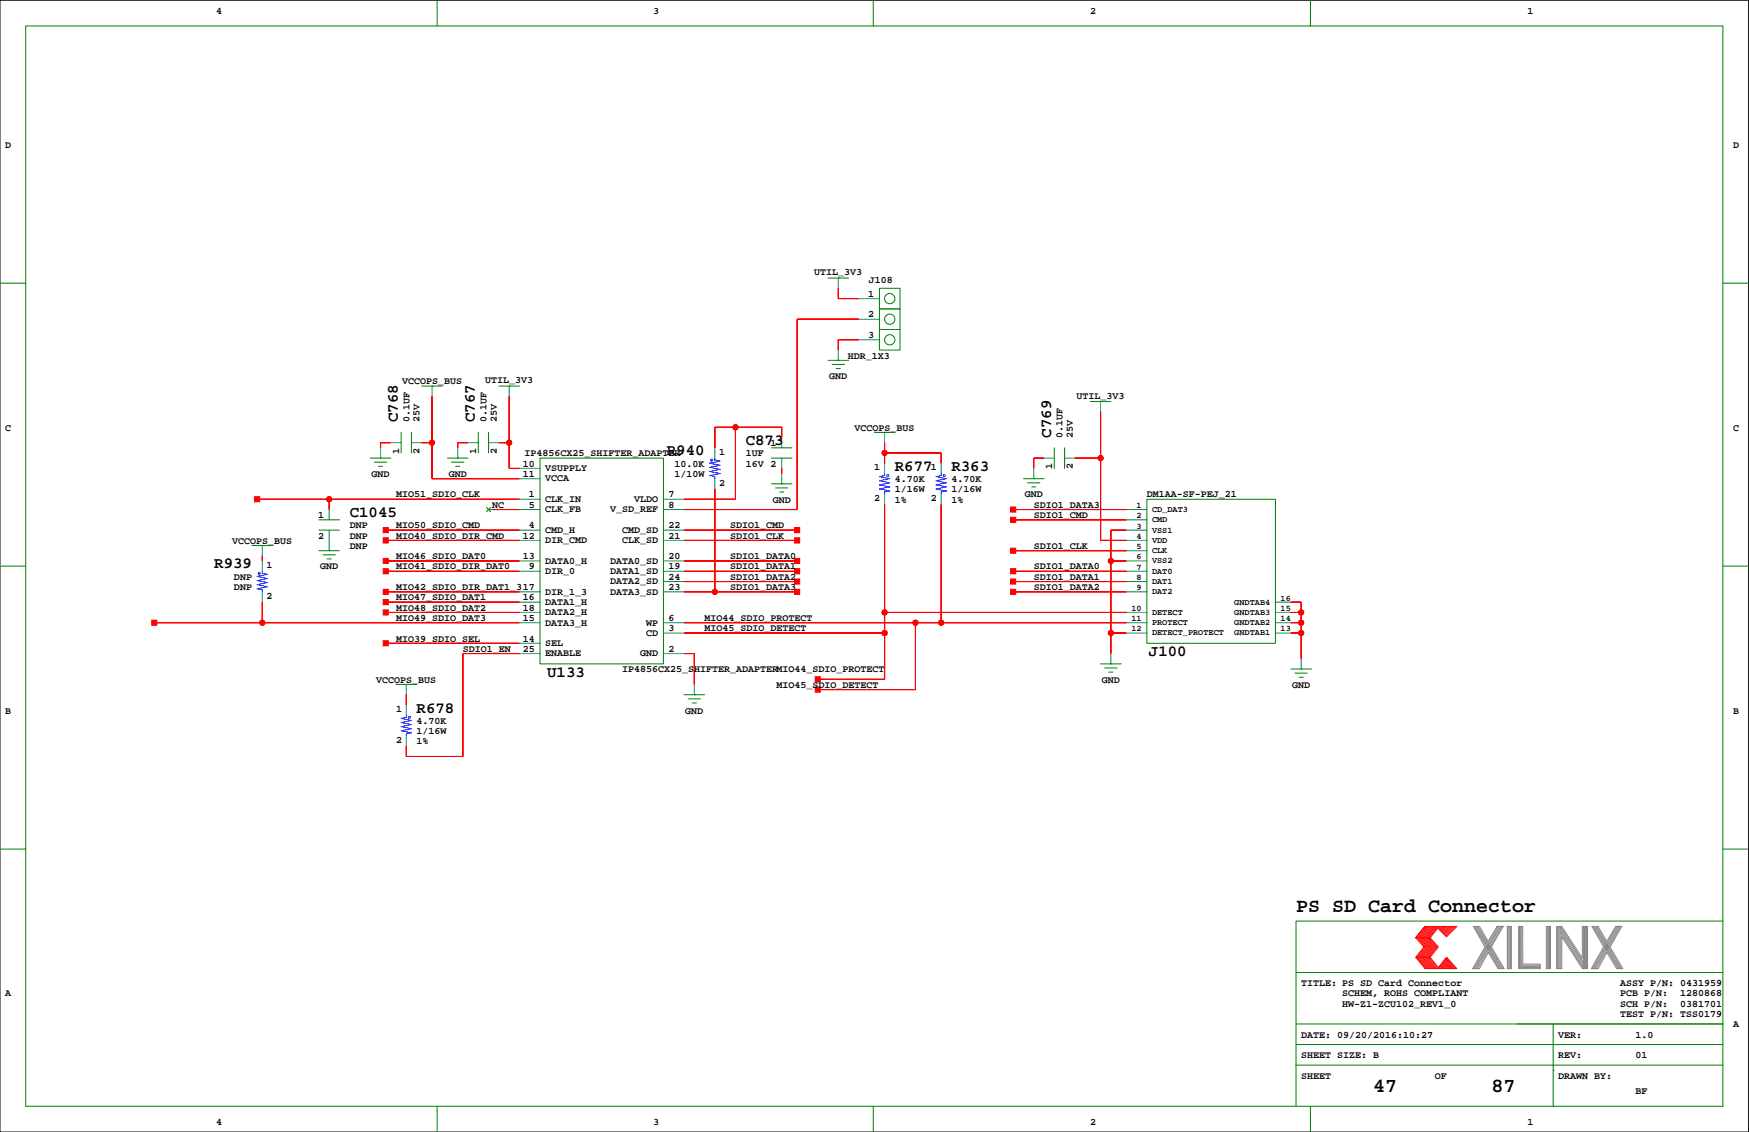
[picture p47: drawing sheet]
<svg xmlns="http://www.w3.org/2000/svg" width="432mm" height="279mm" viewBox="0 0 432 279" stroke-linecap="round" stroke-linejoin="round" font-family="sans-serif">
<defs><g id="words">
<g font-size="4.9">
<text x="320" y="225.2">PS SD Card Connector</text>
<text x="339" y="269.6">47</text>
<text x="368.2" y="269.6">87</text>
</g>
<g font-size="3.9">
<text x="98.2" y="104.2" transform="rotate(-90 98.2 104.2)">C768</text>
<text x="117.3" y="104.2" transform="rotate(-90 117.3 104.2)">C767</text>
<text x="259.5" y="108" transform="rotate(-90 259.5 108)">C769</text>
<text x="164.6" y="112.4">R940</text>
<text x="184.1" y="109.8">C873</text>
<text x="220.9" y="116.2">R677</text>
<text x="234.9" y="116.2">R363</text>
<text x="86.3" y="127.6">C1045</text>
<text x="52.9" y="140.3">R939</text>
<text x="283.7" y="161.9">J100</text>
<text x="135.1" y="167">U133</text>
<text x="102.8" y="175.9">R678</text>
</g>
<g font-size="2.5">
<text x="53.3" y="3.4">4</text>
<text x="161.3" y="3.4">3</text>
<text x="269.2" y="3.4">2</text>
<text x="377.1" y="3.4">1</text>
<text x="1.3" y="36.4">D</text>
<text x="427.9" y="36.4">D</text>
<text x="201" y="67.9">UTIL_3V3</text>
<text x="214.5" y="70">J108</text>
<text x="214.4" y="73.3">1</text>
<text x="214.4" y="83.4">3</text>
<text x="214.4" y="78.3">2</text>
<text x="209.3" y="88.5">HDR_1X3</text>
<text x="99.2" y="94.9">VCCOPS_BUS</text>
<text x="119.8" y="94.6">UTIL_3V3</text>
<text x="204.7" y="93.6">GND</text>
<text x="265.8" y="98.4">UTIL_3V3</text>
<text x="1.3" y="106.3">C</text>
<text x="101.1" y="104.2" transform="rotate(-90 101.1 104.2)">0.1UF</text>
<text x="103.6" y="104.2" transform="rotate(-90 103.6 104.2)">25V</text>
<text x="120.1" y="104.2" transform="rotate(-90 120.1 104.2)">0.1UF</text>
<text x="122.6" y="104.2" transform="rotate(-90 122.6 104.2)">25V</text>
<text x="211" y="106.3">VCCOPS_BUS</text>
<text x="262.3" y="108" transform="rotate(-90 262.3 108)">0.1UF</text>
<text x="264.9" y="108" transform="rotate(-90 264.9 108)">25V</text>
<text x="427.9" y="106.3">C</text>
<text x="98.5" y="112" transform="rotate(-90 98.5 112)">1</text>
<text x="103.6" y="112" transform="rotate(-90 103.6 112)">2</text>
<text x="117.6" y="112" transform="rotate(-90 117.6 112)">1</text>
<text x="122.6" y="112" transform="rotate(-90 122.6 112)">2</text>
<text x="129.5" y="112.6">IP4856CX25_SHIFTER_ADAPTER</text>
<text x="177.5" y="112.3">1</text>
<text x="184.1" y="112.6">1UF</text>
<text x="190.2" y="110.1">1</text>
<text x="91.7" y="117.7">GND</text>
<text x="110.8" y="117.7">GND</text>
<text x="129.1" y="115.2">10</text>
<text x="129.1" y="117.7">11</text>
<text x="134.6" y="118.8">VCCA</text>
<text x="134.6" y="116.3">VSUPPLY</text>
<text x="166.5" y="117.7">1/10W</text>
<text x="166.5" y="115.2">10.0K</text>
<text x="177.5" y="119.9">2</text>
<text x="184.1" y="115.2">16V 2</text>
<text x="215.9" y="116.1">1</text>
<text x="220.9" y="119">4.70K</text>
<text x="229.8" y="116.1">1</text>
<text x="234.9" y="119">4.70K</text>
<text x="259.8" y="115.8" transform="rotate(-90 259.8 115.8)">1</text>
<text x="264.9" y="115.8" transform="rotate(-90 264.9 115.8)">2</text>
<text x="97.8" y="122.8">MIO51_SDIO_CLK</text>
<text x="121.5" y="125.3">NC</text>
<text x="130.6" y="125.3">5</text>
<text x="130.6" y="122.8">1</text>
<text x="134.6" y="123.9">CLK_IN</text>
<text x="156.6" y="123.9">VLDO</text>
<text x="165.1" y="125.3">8</text>
<text x="165.1" y="122.8">7</text>
<text x="190.8" y="124.1">GND</text>
<text x="215.9" y="123.7">2</text>
<text x="220.9" y="121.5">1/16W</text>
<text x="220.9" y="124.1">1%</text>
<text x="229.8" y="123.7">2</text>
<text x="234.9" y="121.5">1/16W</text>
<text x="234.9" y="124.1">1%</text>
<text x="253" y="122.8">GND</text>
<text x="255.2" y="125.3">SDIO1_DATA3</text>
<text x="283.1" y="122.8">DM1AA-SF-PEJ_21</text>
<text x="78.5" y="127.9">1</text>
<text x="86.3" y="130.4">DNP</text>
<text x="97.8" y="130.4">MIO50_SDIO_CMD</text>
<text x="130.6" y="130.4">4</text>
<text x="134.6" y="131.5">CMD_H</text>
<text x="134.6" y="126.5">CLK_FB</text>
<text x="150.7" y="126.5">V_SD_REF</text>
<text x="153.6" y="131.5">CMD_SD</text>
<text x="165.1" y="130.4">22</text>
<text x="180.3" y="130.4">SDIO1_CMD</text>
<text x="255.2" y="127.9">SDIO1_CMD</text>
<text x="57.3" y="134.2">VCCOPS_BUS</text>
<text x="78.5" y="132.9">2</text>
<text x="86.3" y="132.9">DNP</text>
<text x="86.3" y="135.5">DNP</text>
<text x="97.8" y="132.9">MIO40_SDIO_DIR_CMD</text>
<text x="129.1" y="132.9">12</text>
<text x="134.6" y="134.1">DIR_CMD</text>
<text x="153.6" y="134.1">CLK_SD</text>
<text x="165.1" y="132.9">21</text>
<text x="180.3" y="132.9">SDIO1_CLK</text>
<text x="255.2" y="135.5">SDIO1_CLK</text>
<text x="57.8" y="143.1">DNP</text>
<text x="65.8" y="140.2">1</text>
<text x="79" y="140.6">GND</text>
<text x="97.8" y="138">MIO46_SDIO_DAT0</text>
<text x="97.8" y="140.6">MIO41_SDIO_DIR_DAT0</text>
<text x="129.1" y="138">13</text>
<text x="130.6" y="140.6">9</text>
<text x="134.6" y="139.2">DATA0_H</text>
<text x="134.6" y="141.7">DIR_0</text>
<text x="150.7" y="139.2">DATA0_SD</text>
<text x="150.7" y="141.7">DATA1_SD</text>
<text x="165.1" y="143.1">24</text>
<text x="165.1" y="140.6">19</text>
<text x="165.1" y="138">20</text>
<text x="180.3" y="140.6">SDIO1_DATA1</text>
<text x="180.3" y="138">SDIO1_DATA0</text>
<text x="180.3" y="143.1">SDIO1_DATA2</text>
<text x="255.2" y="143.1">SDIO1_DATA1</text>
<text x="255.2" y="140.6">SDIO1_DATA0</text>
<text x="57.8" y="145.6">DNP</text>
<text x="65.8" y="147.8">2</text>
<text x="97.8" y="148.2">MIO47_SDIO_DAT1</text>
<text x="97.8" y="145.6">MIO42_SDIO_DIR_DAT1_317</text>
<text x="129.1" y="148.2">16</text>
<text x="134.6" y="149.3">DATA1_H</text>
<text x="134.6" y="146.8">DIR_1_3</text>
<text x="150.7" y="144.2">DATA2_SD</text>
<text x="150.7" y="146.8">DATA3_SD</text>
<text x="165.1" y="145.6">23</text>
<text x="180.3" y="145.6">SDIO1_DATA3</text>
<text x="255.2" y="145.6">SDIO1_DATA2</text>
<text x="97.8" y="150.7">MIO48_SDIO_DAT2</text>
<text x="97.8" y="153.3">MIO49_SDIO_DAT3</text>
<text x="129.1" y="153.3">15</text>
<text x="129.1" y="150.7">18</text>
<text x="134.6" y="151.9">DATA2_H</text>
<text x="134.6" y="154.4">DATA3_H</text>
<text x="159.6" y="154.4">WP</text>
<text x="165.1" y="153.3">6</text>
<text x="165.1" y="155.8">3</text>
<text x="174" y="153.3">MIO44_SDIO_PROTECT</text>
<text x="174" y="155.8">MIO45_SDIO_DETECT</text>
<text x="97.8" y="158.3">MIO39_SDIO_SEL</text>
<text x="114.3" y="160.9">SDIO1_EN</text>
<text x="129.1" y="160.9">25</text>
<text x="129.1" y="158.3">14</text>
<text x="134.6" y="159.5">SEL</text>
<text x="159.6" y="156.9">CD</text>
<text x="165.1" y="160.9">2</text>
<text x="134.6" y="162">ENABLE</text>
<text x="153.6" y="166">IP4856CX25_SHIFTER_ADAPTERMIO44_SDIO_PROTECT</text>
<text x="158.1" y="162">GND</text>
<text x="92.9" y="168.5">VCCOPS_BUS</text>
<text x="191.7" y="169.8">MIO45_SDIO_DETECT</text>
<text x="272" y="168.5">GND</text>
<text x="319" y="169.8">GND</text>
<text x="1.3" y="176.1">B</text>
<text x="97.8" y="175.7">1</text>
<text x="102.8" y="178.7">4.70K</text>
<text x="169.2" y="176.1">GND</text>
<text x="427.9" y="176.1">B</text>
<text x="97.8" y="183.4">2</text>
<text x="102.8" y="181.2">1/16W</text>
<text x="102.8" y="183.7">1%</text>
<text x="1.3" y="245.9">A</text>
<text x="321.2" y="243.4">TITLE: PS SD Card Connector</text>
<text x="331.4" y="245.9">SCHEM, ROHS COMPLIANT</text>
<text x="400" y="245.9">PCB P/N:</text>
<text x="400" y="243.4">ASSY P/N: 0431959</text>
<text x="414.8" y="245.9">1280868</text>
<text x="331.4" y="248.5">HW-Z1-ZCU102_REV1_0</text>
<text x="400" y="251">TEST P/N: TSS0179</text>
<text x="400" y="248.5">SCH P/N:</text>
<text x="414.8" y="248.5">0381701</text>
<text x="321.2" y="256.1">DATE: 09/20/2016:10:27</text>
<text x="384.7" y="256.1">VER:</text>
<text x="403.8" y="256.1">1.0</text>
<text x="427.9" y="253.6">A</text>
<text x="321.2" y="261.2">SHEET SIZE: B</text>
<text x="384.7" y="261.2">REV:</text>
<text x="403.8" y="261.2">01</text>
<text x="321.2" y="266.3">SHEET</text>
<text x="354.2" y="266.3">OF</text>
<text x="384.7" y="266.3">DRAWN BY:</text>
<text x="403.8" y="270.1">BF</text>
<text x="53.3" y="277.7">4</text>
<text x="161.3" y="277.7">3</text>
<text x="269.2" y="277.7">2</text>
<text x="377.1" y="277.7">1</text>
</g>
<g font-size="2.1">
<text x="280.6" y="125.4">1</text>
<text x="280.6" y="130.5">3</text>
<text x="280.6" y="127.9">2</text>
<text x="284.4" y="128.9">CMD</text>
<text x="284.4" y="131.4">VSS1</text>
<text x="284.4" y="126.4">CD_DAT3</text>
<text x="280.6" y="133">4</text>
<text x="280.6" y="135.5">5</text>
<text x="284.4" y="136.5">CLK</text>
<text x="284.4" y="134">VDD</text>
<text x="280.6" y="143.2">8</text>
<text x="280.6" y="140.6">7</text>
<text x="280.6" y="138.1">6</text>
<text x="284.4" y="139.1">VSS2</text>
<text x="284.4" y="141.6">DAT0</text>
<text x="280.6" y="145.7">9</text>
<text x="284.4" y="144.1">DAT1</text>
<text x="284.4" y="146.7">DAT2</text>
<text x="304.7" y="149.2">GNDTAB4</text>
<text x="316.2" y="148.2">16</text>
<text x="279.3" y="155.9">12</text>
<text x="279.3" y="153.3">11</text>
<text x="279.3" y="150.8">10</text>
<text x="284.4" y="151.8">DETECT</text>
<text x="284.4" y="154.3">PROTECT</text>
<text x="304.7" y="154.3">GNDTAB2</text>
<text x="304.7" y="151.8">GNDTAB3</text>
<text x="316.2" y="150.8">15</text>
<text x="316.2" y="153.3">14</text>
<text x="316.2" y="155.9">13</text>
<text x="284.4" y="156.8">DETECT_PROTECT</text>
<text x="304.7" y="156.8">GNDTAB1</text>
</g>
</g></defs>
<path d="M0 .1h431.7v279.3h-431.7z" fill="none" stroke="#000" stroke-width=".25"/>
<g fill="none" stroke="#008000" stroke-width=".25">
<path d="M6.3 6.4h419.1v266.7h-419.1zM107.9 .1v6.3M215.6 .1v6.3M323.5 .1v6.3M0 69.9h6.3M204.4 68.6h5.1M207 68.6h.1M217.1 71.2h5.1v5h-5.1zM217.1 76.2h5.1v5.1h-5.1zM425.4 69.9h6.3M104.1 95.3h5.1M106.7 95.3h.1"/>
<path d="M123.2 95.3h5M125.7 95.3h.1M204.4 88.9h5.1M205.4 90h3.1M206.5 91h1M207 88.9h.1M217.1 81.3h5.1v5.1h-5.1zM269.2 99.1h5.1M271.7 99.1h.1M91.4 113.1h5.1M92.4 114.1h3.1M93.5 115.1h1"/>
<path d="M94 113.1h.1M99 106.7v5.1M101.6 106.7v5.1M110.5 113.1h5M111.5 114.1h3M112.5 115.1h1M113 113.1h.1M118.1 106.7v5.1M120.6 106.7v5.1M133.3 113.1h30.5v50.8h-30.5zM190.5 113.1h5M190.5 110.5h5"/>
<path d="M190.5 119.4h5M193 119.4h.1M215.9 106.7h5M218.4 106.7h.1M252.7 118.1h5.1M253.7 119.2h3M255.2 118.1h.1M260.3 110.5v5.1M262.8 110.5v5.1M0 139.7h6.3M62.2 134.7h5.1M64.8 134.7h.1"/>
<path d="M78.7 130.8h5.1M78.7 128.3h5.1M78.7 135.9h5.1M79.7 136.9h3.1M80.8 138h1M81.3 135.9h.1M120.1 125.3l1 1M121.1 125.3l-1 1M191.5 120.4h3M192.5 121.4h1M254.7 120.2h1M283.1 123.2h31.8v35.6h-31.8z"/>
<path d="M425.4 139.7h6.3M97.8 168.9h5M100.3 168.9h.1M168.9 171.5h5.1M169.9 172.5h3M170.9 173.5h1M171.4 171.5h.1M271.7 163.9h5.1M272.7 164.9h3.1M273.7 165.9h1.1M274.3 163.9h.1M318.7 165.1h5.1"/>
<path d="M319.7 166.1h3.1M320.7 167.2h1M321.2 165.1h.1M0 209.6h6.3M425.4 209.6h6.3M425.4 227.3h-105.4v35.6M320 257.8h105.4M320 252.7h105.4M320 240h105.4M383.5 252.7v20.4M107.9 273.1v6.3M215.6 273.1v6.3"/>
<path d="M320 262.9v10.2M320 262.9h105.4M323.5 273.1v6.3M383.5 264.2h.1"/>
<circle cx="219.7" cy="78.8" r="1.27"/>
<circle cx="219.7" cy="73.7" r="1.27"/>
<circle cx="219.7" cy="83.9" r="1.27"/>
</g>
<g fill="none" stroke="#f00" stroke-width=".25">
<path d="M207 71.2v2.5h5M212 78.8h-15.2v47h-27.9M106.7 97.8v20.3h21.5M125.7 97.8v17.8h2.5M212 83.9h-5v2.5M96.5 109.3h-2.5v1.2M104.1 109.3h2.6M115.5 109.3h-2.5v1.2M123.2 109.3h2.5M181.6 105.4v17.8h-12.7M193 108v-2.6h-16.5v5.1M193 115.6v1.3"/>
<path d="M218.4 109.3v5M218.4 111.8h14v2.5M257.8 113.1h-2.6v2.5M265.4 113.1h6.3M271.7 101.6v31.8h6.4M63.5 123.2h64.7M64.8 137.2v1.3M81.3 133.4h.1M81.3 123.2v2.6M95.2 138.5h33M95.2 130.8h33M95.2 133.4h33"/>
<path d="M121.9 125.8h6.3M168.9 138.5h27.9M168.9 130.8h27.9M168.9 133.4h27.9M176.5 120.7v25.4M218.4 124.5v43.2h-16.5M232.4 124.5v29.2M250.1 135.9h28M250.1 128.3h28M250.1 125.8h28M274.3 138.5h3.8M278.1 130.8h-3.8v30.5"/>
<path d="M38.1 153.7h90.1M64.8 148.6v5.1M95.2 151.2h33M95.2 148.6h33M95.2 141h33M95.2 146.1h33M95.2 158.8h33M168.9 156.2h49.5M168.9 153.7h109.2M168.9 143.5h27.9M168.9 141h27.9M168.9 146.1h27.9"/>
<path d="M218.4 151.2h59.7M226 153.7v16.5h-24.1M250.1 143.5h28M250.1 141h28M250.1 146.1h28M274.3 156.2h3.8M318.7 156.2h2.5M318.7 153.7h2.5M318.7 151.2h2.5M318.7 148.6h2.5v14M100.3 171.5v2.5M128.2 161.3h-13.9v25.4h-14v-2.5"/>
<path d="M168.9 161.3h2.5v7.6M349.5 236.3h3.6M349.9 231.5l1.9 2.2-2 2.6 2.2 2.8M350.1 236.3l2.2 2.8M350.2 231.5l1.9 2.3-2 2.5M350.4 236.3l2.2 2.8M350.5 231.5l1.9 2.3-2 2.5M350.6 236.3l2.3 2.7M350.8 231.5l1.9 2.3-2 2.5M351 236.3l2.2 2.8M351.1 231.5l1.9 2.3-2 2.5M351.3 236.3l2.2 2.8"/>
<path d="M351.4 231.5l1.9 2.3-2 2.5M351.6 236.3l2.2 2.8M351.7 231.5l1.9 2.2M351.8 228.7l-2.3 2.8 2.3-2.8h7.9l-2.6 2.5-2.1-2.1-1.9 2.4 2 2.2-2 2.6 2 2.5 2-2.5 2.6 2.8h-7.9l-2.3-2.8M351.9 236.3l2.2 2.8M352 231.5l1.9 2.2M352.1 228.7l-2.2 2.7M352.2 236.3l2.2 2.8M352.3 231.5l1.9 2.3-2 2.5M352.4 228.7l-2.2 2.7M352.5 236.3l2.2 2.8M352.6 231.5l1.9 2.2"/>
<path d="M352.7 228.7l-2.2 2.7M352.8 236.3l2.2 2.8M352.8 231.5l2 2.2M353 228.7l-2.2 2.7M353.1 231.5h-3.6l2.1 2.2-2.1 2.6M353.2 228.7l-2.1 2.7M353.6 233.8l-2 2.5M353.6 228.7l-2.2 2.7M353.8 228.7l-2.1 2.7M353.9 233.8l-1.9 2.4M354.1 228.7l-2.1 2.7M354.4 228.7l-2.1 2.7"/>
<path d="M354.5 233.8l-2 2.5M354.7 228.7l-2.1 2.7M354.8 233.8l-2 2.5M355 228.7l-2.1 2.7M355.2 238.8l.2 .3M355.3 238.6l.4 .5M355.4 228.7l-.4 .4M355.4 238.4l.6 .7M355.6 238.3l.7 .8M355.7 238.1l.9 1M355.7 228.7l-.5 .5M355.9 237.9l1 1.2"/>
<path d="M356 237.8l1.2 1.3M356.1 228.7l-.8 .7M356.1 237.6l1.4 1.4M356.3 237.4l1.5 1.7M356.4 237.2l1.6 1.9M356.5 228.7l-1 .9M356.5 237.1l1.8 2M356.7 236.9l1.9 2.2M356.8 236.7l2.1 2.4M356.8 228.7l-1.1 1.1M356.9 236.6l2.3 2.5M357.1 236.5l2.3 2.6"/>
<path d="M357.2 228.7l-1.3 1.2M357.5 228.7l-1.4 1.4M357.8 228.7l-1.6 1.6M358.2 228.7l-1.8 1.7M358.5 228.7l-1.9 1.9M359 228.7l-2.2 2.1M359.3 228.7l-2.3 2.3"/>
<circle cx="106.7" cy="109.3" r=".63"/>
<circle cx="125.7" cy="109.3" r=".63"/>
<circle cx="181.6" cy="105.4" r=".63"/>
<circle cx="218.4" cy="111.8" r=".63"/>
<circle cx="271.7" cy="113.1" r=".63"/>
<circle cx="81.3" cy="123.2" r=".63"/>
<circle cx="274.3" cy="138.5" r=".63"/>
<circle cx="64.8" cy="153.7" r=".63"/>
<circle cx="176.5" cy="146.1" r=".63"/>
<circle cx="218.4" cy="156.2" r=".63"/>
<circle cx="218.4" cy="151.2" r=".63"/>
<circle cx="226" cy="153.7" r=".63"/>
<circle cx="232.4" cy="153.7" r=".63"/>
<circle cx="274.3" cy="156.2" r=".63"/>
<circle cx="321.2" cy="156.2" r=".63"/>
<circle cx="321.2" cy="151.2" r=".63"/>
<circle cx="321.2" cy="153.7" r=".63"/>
</g>
<g fill="none" stroke="#848684" stroke-width=".25">
<path d="M364 228.7l6.1 10.4M364.3 228.7l6.1 10.4M364.6 228.7l6.1 10.4M364.9 228.7l6.1 10.4M367.4 232.3l-2.1-3.6h-1.6l2.9 5-3 5.4h1.7l2.1-4 2.4 4h1.6l-3.2-5.4M369.6 228.7l-2.2 3.6M369.8 228.7l-5.9 10.4M370.2 228.7l-6 10.4M370.5 228.7l-6 10.4M370.8 228.7l-6 10.4M371.1 228.7h-1.5h1.5l-2.9 5M372.1 228.7h1v10.4h-1z"/>
<path d="M372.4 228.7v10.4M372.6 228.7v10.4M372.9 228.7v10.4M374.9 228.7h1v9.3h4.3v1.1h-5.3zM375.1 228.7v10.4M375.4 228.7v10.4M375.7 228.7v10.4M375.7 238.2h4.5M375.7 238.5h4.5M375.7 238.8h4.5M381.8 228.7h1v10.4h-1zM382 228.7v10.4"/>
<path d="M382.3 228.7v10.4M382.5 228.7v10.4M384.3 228.7h1.3l5.1 7.8v-7.8h1.2v10.4h-1.2l-5.1-7.9v7.9h-1.3zM384.5 228.7v10.4M384.8 228.7v10.4M385.1 228.7v10.4M385.3 228.7v10.4M385.3 230.3l5.6 8.7M385.3 229.8l5.6 8.7M385.3 229.2l5.6 8.7M385.3 228.8l5.6 8.7M390.9 228.7v10.4"/>
<path d="M391.2 228.7v10.4M391.5 228.7v10.4M391.7 228.6v10.4M393.3 228.7l6.1 10.4M393.6 228.7l6.1 10.4M393.9 228.7l6.1 10.4M394.2 228.7l6.1 10.4M396.7 232.3l-2.1-3.6h-1.6l2.9 5-3 5.4M397.5 233.7l3.2 5.4h-1.6l-2.4-4-2.2 4h-1.6M398.9 228.7l-2.2 3.6M399.1 228.7l-6 10.4M399.4 228.7l-5.9 10.4"/>
<path d="M399.7 228.7l-5.9 10.4M400.1 228.7l-6 10.4M400.4 228.7h-1.5h1.5l-2.9 5"/>
</g>
<g fill="none" stroke="#008080" stroke-width=".25">
<path d="M207 68.6v2.6M212 73.7h5.1M212 78.8h5.1M106.7 95.3v2.5M125.7 95.3v2.5M207 86.4v2.5M212 83.9h5.1M271.7 99.1v2.5M94 110.5v2.6M96.5 109.3h2.5M101.6 109.3h2.5M113 110.5v2.6"/>
<path d="M115.5 109.3h2.6M120.6 109.3h2.6M128.2 118.1h5.1M128.2 115.6h5.1M176.5 110.5v2.6M176.5 118.1v2.6M193 108v2.5M193 113.1v2.5M193 116.9v2.5M218.4 106.7v2.6M218.4 114.3v2.6M232.4 114.3v2.6"/>
<path d="M255.2 115.6v2.5M257.8 113.1h2.5M262.8 113.1h2.6M64.8 134.7v2.5M64.8 138.5v2.5M81.3 125.8v2.5M81.3 130.8v5.1M120.6 125.8h1.3M128.2 130.8h5.1M128.2 138.5h5.1M128.2 125.8h5.1M128.2 133.4h5.1"/>
<path d="M128.2 123.2h5.1M163.8 130.8h5.1M163.8 138.5h5.1M163.8 125.8h5.1M163.8 133.4h5.1M163.8 123.2h5.1M218.4 122v2.5M232.4 122v2.5M278.1 128.3h5M278.1 130.8h5M278.1 135.9h5M278.1 138.5h5"/>
<path d="M278.1 125.8h5M278.1 133.4h5M64.8 146.1v2.5M128.2 153.7h5.1M128.2 151.2h5.1M128.2 141h5.1M128.2 146.1h5.1M128.2 148.6h5.1M128.2 158.8h5.1M163.8 156.2h5.1M163.8 153.7h5.1M163.8 141h5.1"/>
<path d="M163.8 143.5h5.1M163.8 146.1h5.1M278.1 156.2h5M278.1 153.7h5M278.1 151.2h5M278.1 141h5M278.1 143.5h5M278.1 146.1h5M314.9 156.2h3.8M314.9 153.7h3.8M314.9 151.2h3.8M314.9 148.6h3.8"/>
<path d="M100.3 168.9v2.6M100.3 174v2.6M128.2 161.3h5.1M163.8 161.3h5.1M171.4 168.9v2.6M274.3 161.3v2.6M321.2 162.6v2.5M100.3 181.6v2.6"/>
</g>
<g fill="none" stroke="#00f" stroke-width=".25">
<path d="M176.5 113.1v.5l1.3 .2-2.6 .5 2.6 .5-2.6 .6 2.6 .5-2.6 .5 2.6 .5-2.6 .5 1.3 .2v.5M218.4 116.9v.5l-1.3 .2 2.6 .5-2.6 .6 2.6 .5-2.6 .5 2.6 .5-2.6 .5 2.6 .5-1.3 .2v.6M232.4 116.9v.5l-1.3 .2 2.5 .5-2.5 .6 2.5 .5-2.5 .5 2.5 .5-2.5 .5 2.5 .5-1.2 .2v.6M64.8 141v.5l1.2 .3-2.5 .5 2.5 .5-2.5 .5 2.5 .5-2.5 .5 2.5 .5-2.5 .5 1.3 .3v.5M100.3 176.6v.5l-1.3 .2 2.6 .5-2.6 .5 2.6 .5-2.6 .5 2.6 .6-2.6 .5 2.6 .5-1.3 .2v.5"/>
<circle cx="175.7" cy="113.6" r=".25"/>
<circle cx="219.2" cy="117.4" r=".25"/>
<circle cx="233.1" cy="117.4" r=".25"/>
<circle cx="64" cy="141.5" r=".25"/>
<circle cx="101.1" cy="177.1" r=".25"/>
</g>
<g fill="#f00" stroke="#f00" stroke-width=".25">
<path d="M207 83.9h5z" fill-rule="evenodd"/>
<path d="M207 83.9v2.5z" fill-rule="evenodd"/>
<path d="M193 115.6v1.3z" fill-rule="evenodd"/>
<path d="M94 109.3h2.5z" fill-rule="evenodd"/>
<path d="M94 109.3v1.2z" fill-rule="evenodd"/>
<path d="M171.4 161.3v7.6z" fill-rule="evenodd"/>
<path d="M168.9 161.3h2.5z" fill-rule="evenodd"/>
<path d="M274.3 156.2v5.1z" fill-rule="evenodd"/>
<path d="M274.3 156.2h3.8z" fill-rule="evenodd"/>
<path d="M274.3 138.5v17.7z" fill-rule="evenodd"/>
<path d="M274.3 138.5h3.8z" fill-rule="evenodd"/>
<path d="M274.3 130.8v7.7z" fill-rule="evenodd"/>
<path d="M274.3 130.8h3.8z" fill-rule="evenodd"/>
<path d="M113 109.3v1.2z" fill-rule="evenodd"/>
<path d="M113 109.3h2.5z" fill-rule="evenodd"/>
<path d="M255.2 113.1v2.5z" fill-rule="evenodd"/>
<path d="M255.2 113.1h2.6z" fill-rule="evenodd"/>
<path d="M318.7 153.7h2.5z" fill-rule="evenodd"/>
<path d="M318.7 151.2h2.5z" fill-rule="evenodd"/>
<path d="M318.7 148.6h2.5z" fill-rule="evenodd"/>
<path d="M321.2 148.6v2.6z" fill-rule="evenodd"/>
<path d="M321.2 151.2v2.5z" fill-rule="evenodd"/>
<path d="M321.2 153.7v2.5z" fill-rule="evenodd"/>
<path d="M321.2 156.2v6.4z" fill-rule="evenodd"/>
<path d="M318.7 156.2h2.5z" fill-rule="evenodd"/>
<path d="M207 73.7h5z" fill-rule="evenodd"/>
<path d="M207 71.2v2.5z" fill-rule="evenodd"/>
<path d="M123.2 109.3h2.5z" fill-rule="evenodd"/>
<path d="M125.7 115.6h2.5z" fill-rule="evenodd"/>
<path d="M125.7 109.3v6.3z" fill-rule="evenodd"/>
<path d="M125.7 97.8v11.5z" fill-rule="evenodd"/>
<path d="M265.4 113.1h6.3z" fill-rule="evenodd"/>
<path d="M271.7 133.4h6.4z" fill-rule="evenodd"/>
<path d="M271.7 113.1v20.3z" fill-rule="evenodd"/>
<path d="M271.7 101.6v11.5z" fill-rule="evenodd"/>
<path d="M106.7 118.1h21.5z" fill-rule="evenodd"/>
<path d="M106.7 109.3v8.8z" fill-rule="evenodd"/>
<path d="M106.7 97.8v11.5z" fill-rule="evenodd"/>
<path d="M104.1 109.3h2.6z" fill-rule="evenodd"/>
<path d="M250.1 135.9h28z" fill-rule="evenodd"/>
<path d="M249.5 135.3h1.3v1.3h-1.3z" fill-rule="evenodd"/>
<path d="M168.9 133.4h27.9z" fill-rule="evenodd"/>
<path d="M196.2 132.7h1.2v1.3h-1.2z" fill-rule="evenodd"/>
<path d="M250.1 128.3h28z" fill-rule="evenodd"/>
<path d="M249.5 127.7h1.3v1.2h-1.3z" fill-rule="evenodd"/>
<path d="M168.9 130.8h27.9z" fill-rule="evenodd"/>
<path d="M196.2 130.2h1.2v1.3h-1.2z" fill-rule="evenodd"/>
<path d="M250.1 143.5h28z" fill-rule="evenodd"/>
<path d="M249.5 142.9h1.3v1.3h-1.3z" fill-rule="evenodd"/>
<path d="M168.9 141h27.9z" fill-rule="evenodd"/>
<path d="M196.2 140.4h1.2v1.2h-1.2z" fill-rule="evenodd"/>
<path d="M250.1 141h28z" fill-rule="evenodd"/>
<path d="M249.5 140.4h1.3v1.2h-1.3z" fill-rule="evenodd"/>
<path d="M168.9 138.5h27.9z" fill-rule="evenodd"/>
<path d="M196.2 137.8h1.2v1.3h-1.2z" fill-rule="evenodd"/>
<path d="M250.1 146.1h28z" fill-rule="evenodd"/>
<path d="M249.5 145.4h1.3v1.3h-1.3z" fill-rule="evenodd"/>
<path d="M168.9 143.5h27.9z" fill-rule="evenodd"/>
<path d="M196.2 142.9h1.2v1.3h-1.2z" fill-rule="evenodd"/>
<path d="M250.1 125.8h28z" fill-rule="evenodd"/>
<path d="M249.5 125.1h1.3v1.3h-1.3z" fill-rule="evenodd"/>
<path d="M63.5 123.2h17.8z" fill-rule="evenodd"/>
<path d="M81.3 123.2h46.9z" fill-rule="evenodd"/>
<path d="M81.3 123.2v2.6z" fill-rule="evenodd"/>
<path d="M62.9 122.6h1.2v1.3h-1.2z" fill-rule="evenodd"/>
<path d="M95.2 138.5h33z" fill-rule="evenodd"/>
<path d="M94.6 137.8h1.3v1.3h-1.3z" fill-rule="evenodd"/>
<path d="M95.2 148.6h33z" fill-rule="evenodd"/>
<path d="M94.6 148h1.3v1.3h-1.3z" fill-rule="evenodd"/>
<path d="M95.2 151.2h33z" fill-rule="evenodd"/>
<path d="M94.6 150.5h1.3v1.3h-1.3z" fill-rule="evenodd"/>
<path d="M95.2 130.8h33z" fill-rule="evenodd"/>
<path d="M94.6 130.2h1.3v1.3h-1.3z" fill-rule="evenodd"/>
<path d="M114.3 161.3h13.9z" fill-rule="evenodd"/>
<path d="M114.3 161.3v25.4z" fill-rule="evenodd"/>
<path d="M100.3 186.7h14z" fill-rule="evenodd"/>
<path d="M100.3 184.2v2.5z" fill-rule="evenodd"/>
<path d="M196.8 78.8h15.2z" fill-rule="evenodd"/>
<path d="M196.8 78.8v47z" fill-rule="evenodd"/>
<path d="M168.9 125.8h27.9z" fill-rule="evenodd"/>
<path d="M218.4 109.3v2.5z" fill-rule="evenodd"/>
<path d="M232.4 111.8v2.5z" fill-rule="evenodd"/>
<path d="M218.4 111.8h14z" fill-rule="evenodd"/>
<path d="M218.4 111.8v2.5z" fill-rule="evenodd"/>
<path d="M100.3 171.5v2.5z" fill-rule="evenodd"/>
<path d="M201.9 170.2h24.1z" fill-rule="evenodd"/>
<path d="M226 153.7v16.5z" fill-rule="evenodd"/>
<path d="M232.4 153.7h45.7z" fill-rule="evenodd"/>
<path d="M232.4 124.5v29.2z" fill-rule="evenodd"/>
<path d="M226 153.7h6.4z" fill-rule="evenodd"/>
<path d="M168.9 153.7h57.1z" fill-rule="evenodd"/>
<path d="M201.2 169.6h1.3v1.2h-1.3z" fill-rule="evenodd"/>
<path d="M95.2 158.8h33z" fill-rule="evenodd"/>
<path d="M94.6 158.1h1.3v1.3h-1.3z" fill-rule="evenodd"/>
<path d="M95.2 146.1h33z" fill-rule="evenodd"/>
<path d="M94.6 145.4h1.3v1.3h-1.3z" fill-rule="evenodd"/>
<path d="M95.2 141h33z" fill-rule="evenodd"/>
<path d="M94.6 140.4h1.3v1.2h-1.3z" fill-rule="evenodd"/>
<path d="M95.2 133.4h33z" fill-rule="evenodd"/>
<path d="M94.6 132.7h1.3v1.3h-1.3z" fill-rule="evenodd"/>
<path d="M218.4 151.2h59.7z" fill-rule="evenodd"/>
<path d="M218.4 124.5v26.7z" fill-rule="evenodd"/>
<path d="M218.4 151.2v5z" fill-rule="evenodd"/>
<path d="M201.9 167.7h16.5z" fill-rule="evenodd"/>
<path d="M218.4 156.2v11.5z" fill-rule="evenodd"/>
<path d="M168.9 156.2h49.5z" fill-rule="evenodd"/>
<path d="M201.2 167h1.3v1.3h-1.3z" fill-rule="evenodd"/>
<path d="M121.9 125.8h6.3z" fill-rule="evenodd"/>
<path d="M64.8 137.2v1.3z" fill-rule="evenodd"/>
<path d="M38.1 153.7h26.7z" fill-rule="evenodd"/>
<path d="M64.8 148.6v5.1z" fill-rule="evenodd"/>
<path d="M64.8 153.7h63.4z" fill-rule="evenodd"/>
<path d="M37.5 153.1h1.2v1.2h-1.2z" fill-rule="evenodd"/>
<path d="M176.5 120.7v25.4z" fill-rule="evenodd"/>
<path d="M168.9 146.1h7.6z" fill-rule="evenodd"/>
<path d="M176.5 146.1h20.3z" fill-rule="evenodd"/>
<path d="M196.2 145.4h1.2v1.3h-1.2z" fill-rule="evenodd"/>
<path d="M176.5 105.4v5.1z" fill-rule="evenodd"/>
<path d="M176.5 105.4h5.1z" fill-rule="evenodd"/>
<path d="M193 105.4v2.6z" fill-rule="evenodd"/>
<path d="M181.6 105.4h11.4z" fill-rule="evenodd"/>
<path d="M181.6 105.4v17.8z" fill-rule="evenodd"/>
<path d="M168.9 123.2h12.7z" fill-rule="evenodd"/>
<circle cx="274.3" cy="156.2" r=".63"/>
<circle cx="274.3" cy="138.5" r=".63"/>
<circle cx="321.2" cy="151.2" r=".63"/>
<circle cx="321.2" cy="153.7" r=".63"/>
<circle cx="321.2" cy="156.2" r=".63"/>
<circle cx="125.7" cy="109.3" r=".63"/>
<circle cx="271.7" cy="113.1" r=".63"/>
<circle cx="106.7" cy="109.3" r=".63"/>
<circle cx="81.3" cy="123.2" r=".63"/>
<circle cx="218.4" cy="111.8" r=".63"/>
<circle cx="232.4" cy="153.7" r=".63"/>
<circle cx="226" cy="153.7" r=".63"/>
<circle cx="218.4" cy="151.2" r=".63"/>
<circle cx="218.4" cy="156.2" r=".63"/>
<circle cx="64.8" cy="153.7" r=".63"/>
<circle cx="176.5" cy="146.1" r=".63"/>
<circle cx="181.6" cy="105.4" r=".63"/>
</g>
<use href="#words"/>
</svg>
